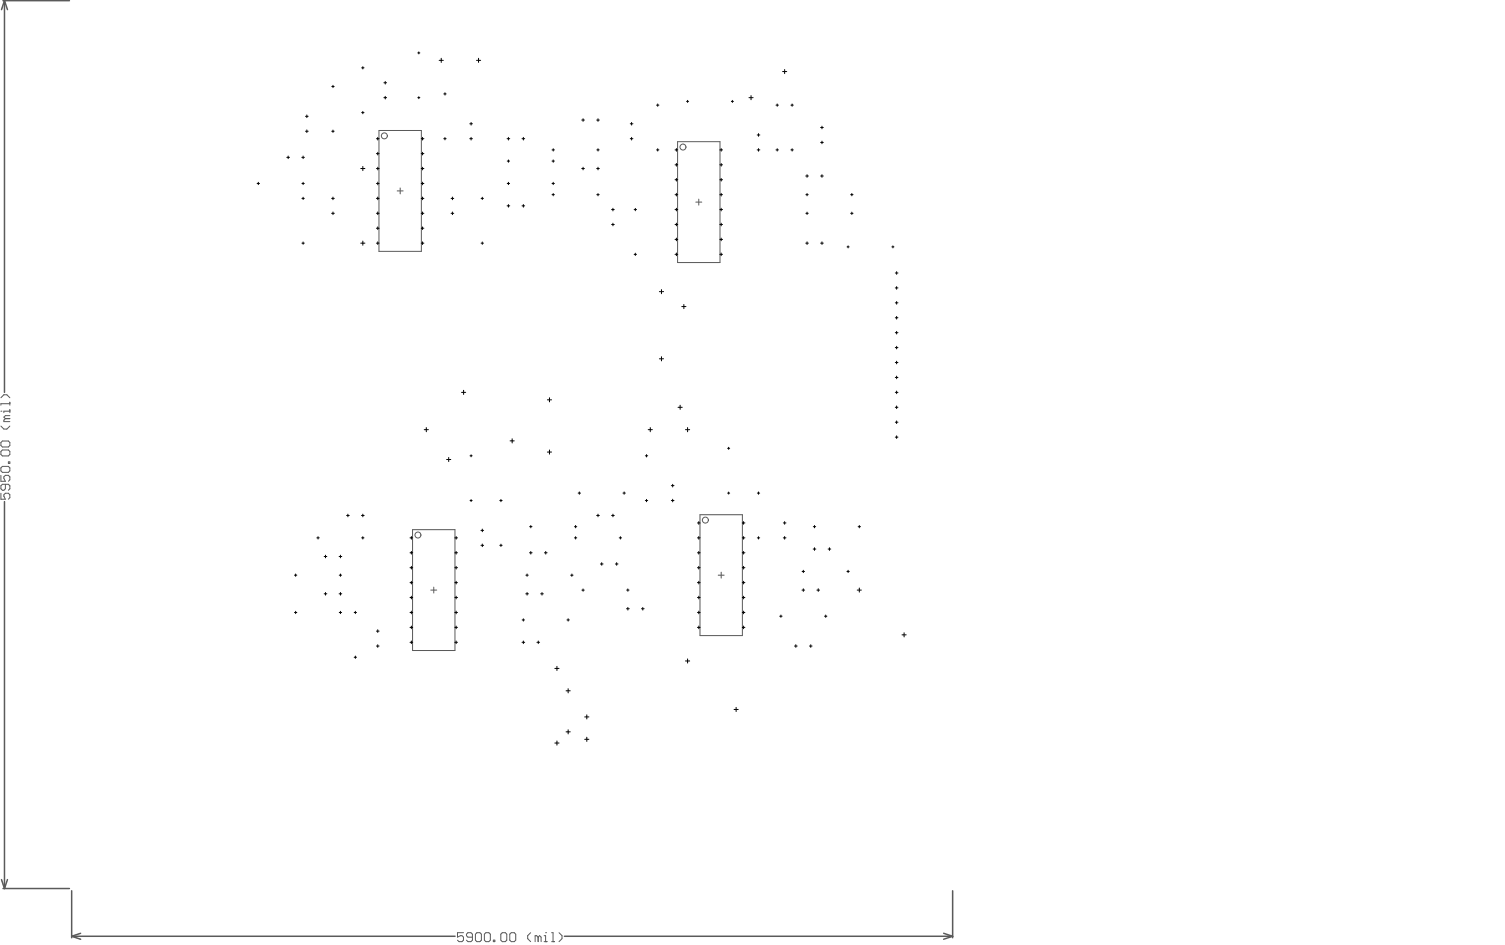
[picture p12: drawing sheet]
<svg xmlns="http://www.w3.org/2000/svg" width="212mm" height="133mm" viewBox="0 0 212 133" stroke-linecap="round" stroke-linejoin="round" font-family="sans-serif">
<g fill="none" stroke="#5a5a5a" stroke-width=".14">
<path d="M53.5 18.4h6v17.1h-6zM95.6 20h6v17h-6zM56 26.9h.9M56.5 26.5v.9M98.2 28.5h.8M98.6 28.1v.8M.1 58h.1M.1 56.1l.4-.4h.5l.4 .4M.8 59.1l-.3 .2v.2h.9M.8 59.1h.6M1.4 57h-1.3v.2M1.4 58h-.9v.2"/>
<path d="M1.4 56.8v.4M1.4 57.8v.4M1.4 58.7h-.6l-.3 .2 .3 .2M.1 62.4l.2-.2h.9l.2 .2v.5l-.2 .2h-.9l-.2-.2zM.1 63.7l.2-.2h.9l.2 .2v.4l-.2 .2h-.9l-.2-.2zM.1 66l.2-.2h.9l.2 .2v.4l-.2 .3h-.9l-.2-.3zM.1 67.1v.8h.7l-.3-.4v-.2l.3-.2h.4l.2 .2v.4l-.2 .2M.1 69.6v.8h.7l-.3-.4v-.2l.3-.2h.4l.2 .2v.4l-.2 .2M.1 60.1l.4 .4h.5l.4-.4M.8 68.3v.7l-.3 .2h-.2l-.2-.2v-.5l.2-.2h.9l.2 .2v.5l-.2 .2M1.2 65.2h.2v.2h-.2zM58.2 74.7h6v17.1h-6z"/>
<path d="M98.8 72.6h6v17.1h-6zM60.8 83.3h.8M61.2 82.8v.9M101.3 81.2h.9M101.8 80.7v.9M65.4 131.6h-.8v.6l.4-.2h.2l.2 .2v.5l-.2 .2h-.4l-.2-.2M66.7 132.2h-.7l-.2-.2v-.2l.2-.2h.5l.2 .2v.9l-.2 .2h-.5l-.2-.2M67.1 131.8l.2-.2h.4l.2 .2v.9l-.2 .2h-.4l-.2-.2zM68.4 131.8l.2-.2h.4l.2 .2v.9l-.2 .2h-.4l-.2-.2zM69.6 132.7h.2v.2h-.2zM70.7 131.8l.2-.2h.4l.2 .2v.9l-.2 .2h-.4l-.2-.2zM71.9 131.8l.2-.2h.5l.2 .2v.9l-.2 .2h-.5l-.2-.2z"/>
<path d="M74.9 131.6l-.4 .4v.5l.4 .4M75.9 132.2l-.2-.2h-.2v.9M75.9 132.2v.7M75.9 132.2l.2-.2 .3 .2v.7M76.8 132h.2v.9M76.8 132.9h.4M77 131.6h.1M77.8 131.6h.2v1.3M77.8 132.9h.5M78.9 131.6l.4 .4v.5l-.4 .4"/>
<circle cx="54.2" cy="19.2" r=".42"/>
<circle cx="96.4" cy="20.8" r=".42"/>
<circle cx="59" cy="75.5" r=".42"/>
<circle cx="99.5" cy="73.4" r=".42"/>
</g>
<g fill="none" stroke="#5a5a5a" stroke-width=".21">
<path d="M.4 .1h9.4M.6 .1l.5 1.3M.6 .1l-.4 1.3M.6 .1v55.3M.6 70.8v54.6M.2 124.1l.4 1.3M.4 125.4h9.4M1.1 124.1l-.5 1.3M10.1 125.7v6.6M10.1 132.1l1.3 .4M10.1 132.1h54.1M11.4 131.7l-1.3 .4"/>
<path d="M79.6 132.1h54.8M133.2 131.7l1.2 .4M134.4 125.7v6.6M134.4 132.1l-1.2 .4"/>
</g>
<g fill="none" stroke="#000" stroke-width=".14">
<path d="M43.1 18.5h.4M43.1 16.4h.4M43.3 16.2v.4M43.3 18.3v.4M46.8 18.5h.4M46.8 12.2h.4M47 12v.4M47 18.4v.3M51 15.9h.4M51 9.6h.4M51.2 9.4v.3M51.2 15.7v.4"/>
<path d="M53.1 19.6h.4M53.3 19.4v.4M54.2 13.8h.3M54.2 11.7h.3M54.4 11.5v.4M54.4 13.6v.4M59 13.8h.2M59 7.5h.2M59.1 7.3v.3M59.1 13.6v.3M59.4 19.6h.4M59.6 19.4v.4"/>
<path d="M62 8.5h.6M62.3 8.2v.6M62.6 19.6h.4M62.6 13.3h.4M62.8 13.1v.3M62.8 19.4v.3M66.3 19.6h.4M66.3 17.5h.4M66.5 17.3v.4M66.5 19.4v.4M67.2 8.5h.6M67.5 8.2v.6"/>
<path d="M71.6 19.6h.3M71.7 19.4v.4M73.7 19.6h.3M73.9 19.4v.4M82.1 16.9h.4M82.3 16.8v.3M84.2 16.9h.4M84.4 16.8v.3M88.9 19.6h.4M88.9 17.5h.4M89.1 17.3v.4M89.1 19.4v.4"/>
<path d="M92.6 14.8h.4M92.8 14.7v.3M96.9 14.3h.3M97 14.2v.3M103.2 14.3h.3M103.3 14.2v.3M105.7 13.8h.6M106 13.5v.6M106.8 19h.4M107 18.9v.3M109.5 14.8h.3M109.7 14.7v.3"/>
<path d="M110.4 10.1h.6M110.7 9.8v.6M111.6 14.8h.3M111.8 14.7v.3M115.8 18h.4M116 17.8v.4M116 19.9v.4M36.3 25.9h.3M36.5 25.7v.4M40.5 22.2h.4M40.7 22v.4M42.6 22.2h.4"/>
<path d="M42.6 34.3h.3M42.6 28h.3M42.6 25.9h.3M42.8 22v.4M42.8 25.7v.4M42.8 27.8v.4M42.8 34.1v.4M46.8 30.1h.4M46.8 28h.4M47 27.8v.4M47 29.9v.4M50.9 23.8h.6"/>
<path d="M50.9 34.3h.6M51.2 23.5v.6M51.2 34v.6M53.1 23.8h.4M53.1 34.3h.4M53.1 30.1h.4M53.1 28h.4M53.1 32.2h.4M53.1 25.9h.4M53.1 21.7h.4M53.3 21.5v.4M53.3 23.6v.4"/>
<path d="M53.3 25.7v.4M53.3 27.8v.4M53.3 29.9v.4M53.3 32v.4M53.3 34.1v.4M59.4 23.8h.4M59.4 34.3h.4M59.4 30.1h.4M59.4 28h.4M59.4 32.2h.4M59.4 25.9h.4M59.4 21.7h.4"/>
<path d="M59.6 21.5v.4M59.6 23.6v.4M59.6 25.7v.4M59.6 27.8v.4M59.6 29.9v.4M59.6 32v.4M59.6 34.1v.4M63.7 30.1h.3M63.7 28h.3M63.8 27.8v.4M63.8 29.9v.4M67.9 34.3h.3"/>
<path d="M67.9 28h.3M68.1 27.8v.4M68.1 34.1v.4M71.6 29h.3M71.6 25.9h.3M71.6 22.7h.3M71.7 22.6v.3M71.7 25.7v.4M71.7 28.9v.3M73.7 29h.3M73.9 28.9v.3M77.9 25.9h.3"/>
<path d="M77.9 22.7h.3M77.9 21.2h.3M77.9 27.5h.3M78.1 21v.3M78.1 22.6v.3M78.1 25.7v.4M78.1 27.3v.3M82.1 23.8h.4M82.3 23.6v.4M84.2 23.8h.4M84.2 21.2h.4M84.2 27.5h.4"/>
<path d="M84.4 21v.3M84.4 23.6v.4M84.4 27.3v.3M86.3 31.7h.4M86.3 29.6h.4M86.5 29.4v.4M86.5 31.5v.4M89.5 29.6h.3M89.5 35.9h.3M89.7 29.4v.3M89.7 35.7v.4M92.6 21.2h.4"/>
<path d="M92.8 21v.3M95.3 33.8h.3M95.3 25.4h.3M95.3 21.2h.3M95.3 31.7h.3M95.3 29.6h.3M95.3 35.9h.3M95.3 23.3h.3M95.3 27.5h.3M95.4 21v.3M95.4 23.1v.3M95.4 25.2v.4"/>
<path d="M95.4 27.3v.4M95.4 29.4v.4M95.4 31.5v.4M95.4 33.6v.4M95.4 35.7v.4M101.6 33.8h.4M101.6 25.4h.4M101.6 21.2h.4M101.6 31.7h.4M101.6 29.6h.4M101.6 35.9h.4M101.6 23.3h.4"/>
<path d="M101.6 27.5h.4M101.8 21v.3M101.8 23.1v.3M101.8 25.2v.4M101.8 27.3v.4M101.8 29.4v.4M101.8 31.5v.4M101.8 33.6v.4M101.8 35.7v.4M106.8 21.2h.4M107 21v.3M109.5 21.2h.3"/>
<path d="M109.7 21v.3M111.6 21.2h.3M111.8 21v.3M113.7 34.3h.4M113.7 24.8h.4M113.7 30.1h.4M113.7 27.5h.4M113.9 24.6v.4M113.9 27.3v.3M113.9 29.9v.4M113.9 34.1v.4M115.8 34.3h.4"/>
<path d="M115.8 24.8h.4M115.8 20.1h.4M116 24.6v.4M116 34.1v.4M119.5 34.8h.3M119.7 34.7v.3M120 30.1h.4M120 27.5h.4M120.2 27.3v.3M120.2 29.9v.4M125.9 34.8h.2M126 34.7v.3"/>
<path d="M126.3 38.5h.4M126.5 38.3v.4M65.1 55.4h.6M65.4 55.1v.6M77.2 56.4h.6M77.5 56.1v.6M93 50.6h.6M93 41.2h.6M93.3 40.9v.5M93.3 50.3v.6M95.7 57.5h.6M96 57.2v.6"/>
<path d="M96.2 43.3h.6M96.5 43v.6M126.3 57.5h.4M126.3 55.4h.4M126.3 49.1h.4M126.3 40.6h.4M126.3 59.6h.4M126.3 53.3h.4M126.3 51.2h.4M126.3 44.8h.4M126.3 42.7h.4M126.3 46.9h.4"/>
<path d="M126.5 40.4v.4M126.5 42.5v.4M126.5 44.7v.3M126.5 46.8v.3M126.5 48.9v.3M126.5 51v.3M126.5 53.1v.4M126.5 55.2v.4M126.5 57.3v.4M126.5 59.4v.4M44.7 75.9h.3M44.9 75.7v.4"/>
<path d="M45.7 78.5h.4M45.9 78.3v.4M47.8 78.5h.4M48 78.3v.4M48.9 72.7h.4M49.1 72.6v.3M51 72.7h.4M51 75.9h.4M51.2 72.6v.3M51.2 75.7v.4M57.9 75.9h.3M57.9 78h.3"/>
<path d="M58 75.7v.4M58 77.8v.4M58 79.9v.4M59.9 60.6h.5M60.2 60.3v.6M63 64.8h.6M63.3 64.5v.6M64.2 75.9h.4M64.2 78h.4M64.4 75.7v.4M64.4 77.8v.4M64.4 79.9v.4"/>
<path d="M66.3 70.6h.3M66.3 64.3h.3M66.5 64.2v.3M66.5 70.5v.3M67.9 77h.3M67.9 74.8h.3M68.1 74.7v.3M68.1 76.8v.3M70.5 77h.4M70.5 70.6h.4M70.7 70.5v.3M70.7 76.8v.3"/>
<path d="M72 62.2h.6M72.3 61.9v.6M74.7 78h.4M74.7 74.3h.4M74.9 74.2v.3M74.9 77.8v.4M76.8 78h.4M77 77.8v.4M77.2 63.8h.6M77.5 63.5v.6M81.1 75.9h.3M81.1 74.3h.3"/>
<path d="M81.2 74.2v.3M81.2 75.7v.4M81.6 69.6h.3M81.8 69.4v.3M84.2 72.7h.4M84.4 72.6v.3M84.7 79.6h.4M84.9 79.4v.4M86.3 72.7h.4M86.5 72.6v.3M86.8 79.6h.4M87 79.4v.4"/>
<path d="M87.4 75.9h.3M87.5 75.7v.4M87.9 69.6h.3M88.1 69.4v.3M91.1 70.6h.3M91.1 64.3h.3M91.2 64.1v.4M91.2 70.5v.3M91.5 60.6h.6M91.8 60.3v.6M94.7 70.6h.4M94.7 68.5h.4"/>
<path d="M94.9 68.3v.4M94.9 70.4v.4M96.7 60.6h.6M97 60.3v.6M98.4 75.9h.4M98.4 78h.4M98.4 73.8h.4M98.6 73.6v.4M98.6 75.7v.4M98.6 77.8v.4M98.6 79.9v.4M102.7 69.6h.3"/>
<path d="M102.7 63.3h.3M102.8 63.1v.3M102.8 69.4v.3M104.7 75.9h.4M104.7 78h.4M104.7 73.8h.4M104.9 73.6v.4M104.9 75.7v.4M104.9 77.8v.4M104.9 79.9v.4M106.9 75.9h.3M106.9 69.6h.3"/>
<path d="M107 69.4v.3M107 75.7v.4M110.5 75.9h.4M110.5 73.8h.4M110.7 73.6v.4M110.7 75.7v.4M114.7 77.5h.4M114.8 74.3h.3M114.9 74.2v.3M114.9 77.3v.4M116.9 77.5h.3M117 77.3v.4"/>
<path d="M121.1 74.3h.3M121.3 74.2v.3M126.3 61.7h.4M126.5 61.5v.4M41.5 81.2h.4M41.5 86.4h.4M41.7 81v.3M41.7 86.3v.3M45.7 83.8h.4M45.9 83.6v.4M47.8 83.8h.4M47.9 81.2h.3"/>
<path d="M47.9 86.4h.3M48 81v.3M48 83.6v.4M48 86.3v.3M50 92.7h.3M50 86.4h.3M50.1 86.3v.3M50.1 92.6v.3M53.1 91.2h.4M53.1 89.1h.4M53.3 88.9v.3M53.3 91v.4"/>
<path d="M57.9 90.6h.3M57.9 84.3h.3M57.9 86.4h.3M57.9 88.5h.3M57.9 82.2h.3M57.9 80.1h.3M58 82v.4M58 84.1v.4M58 86.2v.4M58 88.3v.4M58 90.4v.4M64.2 90.6h.4"/>
<path d="M64.2 84.3h.4M64.2 86.4h.4M64.2 88.5h.4M64.2 82.2h.4M64.2 80.1h.4M64.4 82v.4M64.4 84.1v.4M64.4 86.2v.4M64.4 88.3v.4M64.4 90.4v.4M73.7 90.6h.3M73.7 87.5h.3"/>
<path d="M73.9 87.3v.3M73.9 90.4v.4M74.2 83.8h.4M74.2 81.2h.3M74.4 81v.3M74.4 83.6v.4M75.8 90.6h.3M76 90.4v.4M76.3 83.8h.4M76.5 83.6v.4M78.3 94.3h.6M78.6 94v.6"/>
<path d="M79.9 97.5h.6M80 87.5h.3M80.2 87.3v.3M80.2 97.2v.6M80.5 81.2h.4M80.7 81v.3M82.1 83.3h.3M82.3 83.1v.3M88.4 85.9h.4M88.4 83.3h.4M88.6 83.1v.3M88.6 85.7v.4"/>
<path d="M90.5 85.9h.4M90.7 85.7v.4M96.7 93.3h.6M97 93v.6M98.4 84.3h.4M98.4 86.4h.4M98.4 88.5h.4M98.4 82.2h.4M98.4 80.1h.4M98.6 82v.4M98.6 84.1v.4M98.6 86.2v.4"/>
<path d="M98.6 88.3v.4M103.9 99.8v.6M104.7 84.3h.4M104.7 86.4h.4M104.7 88.5h.4M104.7 82.2h.4M104.7 80.1h.4M104.9 82v.4M104.9 84.1v.4M104.9 86.2v.4M104.9 88.3v.4M110 87h.4"/>
<path d="M110.2 86.8v.3M112.1 91.2h.4M112.3 91v.4M113.2 83.3h.3M113.2 80.6h.3M113.4 80.5v.3M113.4 83.1v.4M114.2 91.2h.4M114.4 91v.4M115.3 83.3h.4M115.5 83.1v.4M116.3 87h.4"/>
<path d="M116.5 86.8v.3M119.5 80.6h.3M119.7 80.5v.3M121 83.3h.6M121.3 83v.6M127.3 89.6h.6M127.6 89.3v.6M78.3 104.9h.6M78.6 104.6v.5M79.9 103.3h.6M80.2 103v.6M82.5 104.3h.6"/>
<path d="M82.5 101.2h.6M82.8 100.9v.6M82.8 104v.6M103.6 100.1h.6"/>
</g>
</svg>
